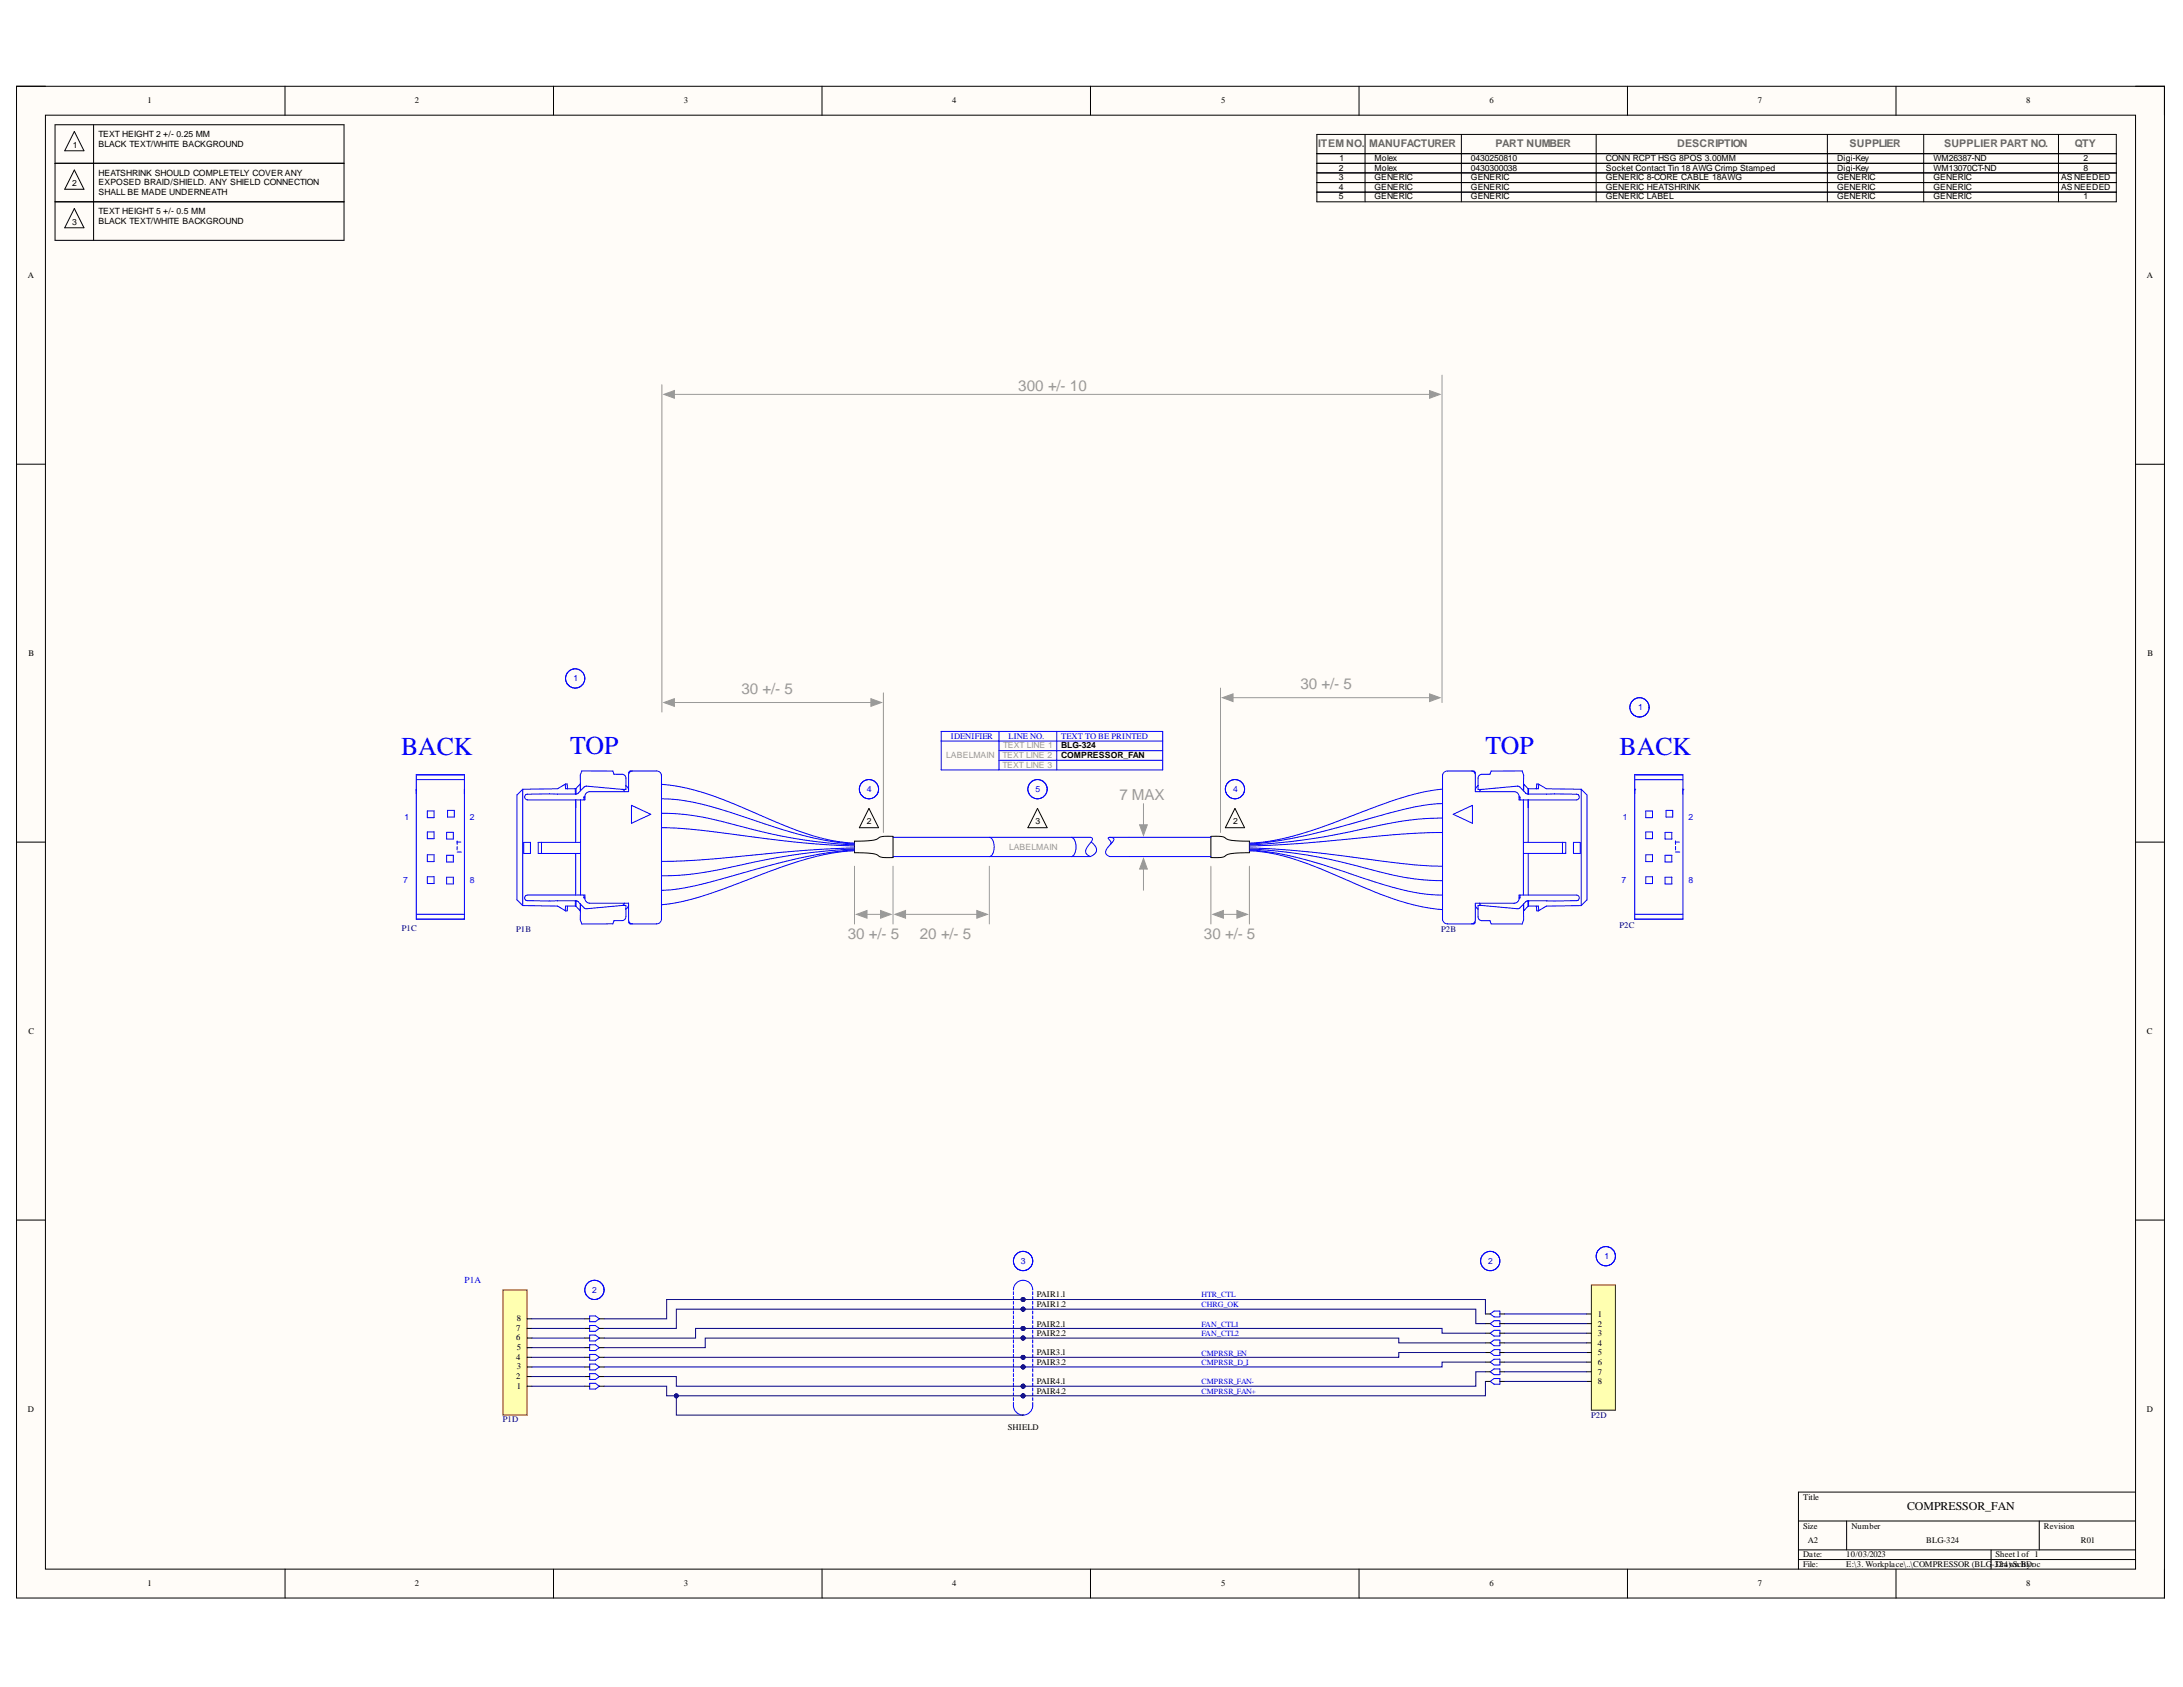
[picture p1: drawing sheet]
<svg xmlns="http://www.w3.org/2000/svg" width="279mm" height="216mm" viewBox="0 0 279 216" stroke-linecap="round" stroke-linejoin="round" font-family="sans-serif">
<defs><g id="words">
<g font-size="3.3" fill="#00f">
<text x="51.3" y="96.6">BACK</text>
<text x="73" y="96.5">TOP</text>
<text x="190.1" y="96.5">TOP</text>
<text x="207.3" y="96.6">BACK</text>
</g>
<g font-size="1.9" fill="#999">
<text x="130.3" y="50">300 +/- 10</text>
<text x="94.9" y="88.9">30 +/- 5</text>
<text x="166.4" y="88.2">30 +/- 5</text>
<text x="143.3" y="102.4">7 MAX</text>
<text x="108.5" y="120.2">30 +/- 5</text>
<text x="117.7" y="120.2">20 +/- 5</text>
<text x="154.1" y="120.2">30 +/- 5</text>
</g>
<text font-size="1.5" x="244.1" y="193.3">COMPRESSOR_FAN</text>
<g font-size="1.4" fill="#666">
<text x="168.7" y="18.9">ITEMNO.</text>
<text x="175.2" y="18.9">MANUFACTURER</text>
<text x="191.4" y="18.9">PART NUMBER</text>
<text x="214.7" y="18.9">DESCRIPTION</text>
<text x="236.7" y="18.9">SUPPLIER</text>
<text x="248.8" y="18.9">SUPPLIER PART NO.</text>
<text x="265.6" y="18.9">QTY</text>
</g>
<text font-size="1.2" fill="#00f" x="59.5" y="164.2">P1A</text>
<g font-size="1.1">
<text x="12.6" y="17.6">TEXT HEIGHT 2 +/- 0.25 MM</text>
<text x="18.9" y="13.2">1</text>
<text x="53.1" y="13.2">2</text>
<text x="87.5" y="13.2">3</text>
<text x="121.9" y="13.2">4</text>
<text x="156.3" y="13.2">5</text>
<text x="190.6" y="13.2">6</text>
<text x="225" y="13.2">7</text>
<text x="259.3" y="13.2">8</text>
<text x="9.2" y="23.8">2</text>
<text x="9.3" y="18.9">1</text>
<text x="12.6" y="18.8">BLACK TEXT/WHITE BACKGROUND</text>
<text x="12.6" y="22.5">HEATSHRINK SHOULD COMPLETELY COVER ANY</text>
<text x="12.6" y="23.7">EXPOSED BRAID/SHIELD. ANY SHIELD CONNECTION</text>
<text x="171.4" y="21.9">2</text>
<text x="171.4" y="23.1">3</text>
<text x="171.4" y="20.6">1</text>
<text x="175.9" y="20.6">Molex</text>
<text x="175.9" y="21.9">Molex</text>
<text x="175.9" y="23.1">GENERIC</text>
<text x="188.3" y="20.6">0430250810</text>
<text x="188.3" y="21.9">0430300038</text>
<text x="188.3" y="23.1">GENERIC</text>
<text x="205.5" y="20.6">CONN RCPT HSG 8POS 3.00MM</text>
<text x="205.5" y="21.9">Socket Contact Tin 18 AWG Crimp Stamped</text>
<text x="205.5" y="23.1">GENERIC 8-CORE CABLE 18AWG</text>
<text x="235.1" y="20.6">Digi-Key</text>
<text x="235.1" y="21.9">Digi-Key</text>
<text x="235.1" y="23.1">GENERIC</text>
<text x="247.5" y="20.6">WM26387-ND</text>
<text x="247.5" y="21.9">WM13070CT-ND</text>
<text x="247.5" y="23.1">GENERIC</text>
<text x="263.8" y="23.1">AS NEEDED</text>
<text x="266.7" y="20.6">2</text>
<text x="266.7" y="21.9">8</text>
<text x="9.2" y="28.7">3</text>
<text x="12.6" y="24.9">SHALL BE MADE UNDERNEATH</text>
<text x="12.6" y="27.4">TEXT HEIGHT 5 +/- 0.5 MM</text>
<text x="12.6" y="28.7">BLACK TEXT/WHITE BACKGROUND</text>
<text x="171.4" y="24.3">4</text>
<text x="171.4" y="25.5">5</text>
<text x="175.9" y="24.3">GENERIC</text>
<text x="175.9" y="25.5">GENERIC</text>
<text x="188.3" y="24.3">GENERIC</text>
<text x="188.3" y="25.5">GENERIC</text>
<text x="205.5" y="24.3">GENERIC HEATSHRINK</text>
<text x="205.5" y="25.5">GENERIC LABEL</text>
<text x="235.1" y="24.3">GENERIC</text>
<text x="235.1" y="25.5">GENERIC</text>
<text x="247.5" y="24.3">GENERIC</text>
<text x="247.5" y="25.5">GENERIC</text>
<text x="263.8" y="24.3">AS NEEDED</text>
<text x="266.7" y="25.5">1</text>
<text x="3.6" y="35.6">A</text>
<text x="274.8" y="35.6">A</text>
<text x="3.6" y="84">B</text>
<text x="274.9" y="84">B</text>
<text x="135.8" y="95.8">BLG-324</text>
<text x="135.8" y="97.1">COMPRESSOR_FAN</text>
<text x="111" y="105.5">2</text>
<text x="132.5" y="105.5">3</text>
<text x="157.8" y="105.5">2</text>
<text x="3.6" y="132.3">C</text>
<text x="274.8" y="132.3">C</text>
<text x="132.7" y="166">PAIR1.1</text>
<text x="132.7" y="167.2">PAIR1.2</text>
<text x="66.1" y="171.5">6</text>
<text x="66.1" y="170.4">7</text>
<text x="66.1" y="172.8">5</text>
<text x="66.1" y="169.1">8</text>
<text x="132.7" y="169.8">PAIR2.1</text>
<text x="132.7" y="170.9">PAIR2.2</text>
<text x="132.7" y="173.4">PAIR3.1</text>
<text x="204.5" y="168.5">1</text>
<text x="204.5" y="169.8">2</text>
<text x="204.5" y="170.9">3</text>
<text x="204.5" y="172.2">4</text>
<text x="204.5" y="173.4">5</text>
<text x="66.1" y="176.5">2</text>
<text x="66.1" y="174.1">4</text>
<text x="66.1" y="177.7">1</text>
<text x="66.1" y="175.3">3</text>
<text x="132.7" y="174.7">PAIR3.2</text>
<text x="132.7" y="177.1">PAIR4.1</text>
<text x="132.7" y="178.4">PAIR4.2</text>
<text x="204.5" y="174.7">6</text>
<text x="204.5" y="175.9">7</text>
<text x="204.5" y="177.1">8</text>
<text x="3.6" y="180.7">D</text>
<text x="129" y="183">SHIELD</text>
<text x="274.8" y="180.7">D</text>
<text x="230.8" y="191.9">Title</text>
<text x="230.8" y="195.6">Size</text>
<text x="231.4" y="197.5">A2</text>
<text x="237" y="195.6">Number</text>
<text x="246.5" y="197.5">BLG-324</text>
<text x="261.6" y="195.6">Revision</text>
<text x="266.3" y="197.5">R01</text>
<text x="18.9" y="203">1</text>
<text x="53.1" y="203">2</text>
<text x="87.5" y="203">3</text>
<text x="121.9" y="203">4</text>
<text x="156.3" y="203">5</text>
<text x="190.6" y="203">6</text>
<text x="225" y="203">7</text>
<text x="230.8" y="199.3">Date:</text>
<text x="230.8" y="200.5">File:</text>
<text x="236.3" y="199.3">10/03/2023</text>
<text x="236.3" y="200.5">E:\3. Workplace\..\COMPRESSOR (BLG</text>
<text x="254.9" y="200.5">-3D2r4a)wn hy:</text>
<text x="255.4" y="199.3">Sheet1of 1</text>
<text x="257.4" y="200.5">.ScBDoc</text>
<text x="259.3" y="203">8</text>
</g>
<g font-size="1.1" fill="#00f">
<text x="73.4" y="87.2">1</text>
<text x="121.7" y="94.5">IDENIFIER</text>
<text x="129.1" y="94.5">LINE NO.</text>
<text x="135.8" y="94.5">TEXT TO BE PRINTED</text>
<text x="209.7" y="90.9">1</text>
<text x="111" y="101.4">4</text>
<text x="132.5" y="101.4">5</text>
<text x="157.8" y="101.4">4</text>
<text x="51.8" y="104.9">1</text>
<text x="60.1" y="104.9">2</text>
<text x="207.7" y="104.9">1</text>
<text x="216.1" y="104.9">2</text>
<text x="51.6" y="113">7</text>
<text x="60.1" y="113">8</text>
<text x="207.5" y="113">7</text>
<text x="216.1" y="113">8</text>
<text x="130.7" y="161.7">3</text>
<text x="190.5" y="161.7">2</text>
<text x="205.3" y="161.1">1</text>
<text x="75.8" y="165.5">2</text>
</g>
<g font-size="1.1" fill="#999">
<text x="128.4" y="95.8">TEXT LINE 1</text>
<text x="121.1" y="97.1">LABELMAIN</text>
<text x="128.3" y="97.1">TEXT LINE 2</text>
<text x="128.3" y="98.2">TEXT LINE 3</text>
<text x="129.1" y="108.7">LABELMAIN</text>
</g>
<g font-size="1.1" fill="#000080">
<text x="51.4" y="119.2">P1C</text>
<text x="66.1" y="119.3">P1B</text>
<text x="184.5" y="119.3">P2B</text>
<text x="207.3" y="118.7">P2C</text>
<text x="64.4" y="182">P1D</text>
<text x="203.7" y="181.4">P2D</text>
</g>
<g font-size="1" fill="#00f">
<text x="153.8" y="167.3">CHRG_OK</text>
<text x="153.8" y="166">HTR_CTL</text>
<text x="153.8" y="173.5">CMPRSR_EN</text>
<text x="153.8" y="169.8">FAN_CTL1</text>
<text x="153.8" y="170.9">FAN_CTL2</text>
<text x="153.8" y="177.1">CMPRSR_FAN-</text>
<text x="153.8" y="178.4">CMPRSR_FAN+</text>
<text x="153.8" y="174.7">CMPRSR_D_I</text>
</g>
</g></defs>
<path d="M2.1 11h274.9v193.5h-274.9z" fill-rule="evenodd" fill="#fffcf8"/>
<path d="M2.1 11h274.9v193.5h-274.9z" fill="none" stroke="#000" stroke-width=".13"/>
<path d="M5.8 14.7h267.5v186.1h-267.5z" fill-rule="evenodd" fill="#fffcf8"/>
<g fill="none" stroke="#000" stroke-width=".13">
<path d="M2.1 11h3.7M5.8 14.7h267.5v186.1h-267.5zM36.5 11v3.7M70.8 11v3.7M105.2 11v3.7M139.6 11v3.7M173.9 11v3.7M208.3 11v3.7M242.7 11v3.7M273.3 11h3.7v3.7M2.1 59.4h3.7M273.3 59.4h3.7"/>
<path d="M2.1 107.8h3.7M273.3 107.8h3.7M2.1 156.1h3.7M273.3 156.1h3.7M230.2 194.7h43.1M230.2 198.4h43.1M230.2 199.6h43.1M236.3 194.7v3.7M254.8 198.4v2.4M261 194.7v3.7M273.3 191h-43.1v9.8M36.5 200.8v3.7"/>
<path d="M70.8 200.8v3.7M105.2 200.8v3.7M139.6 200.8v3.7M173.9 200.8v3.7M208.3 200.8v3.7M242.7 200.8v3.7M277 200.8v3.7"/>
</g>
<path d="M64.4 165.1h3.1v16h-3.1z" fill-rule="evenodd" fill="#ffffb0"/>
<path d="M64.4 165.1h3.1v16h-3.1z" fill="none" stroke="#800000" stroke-width=".13"/>
<g fill="none" stroke="#000" stroke-width=".13">
<path d="M7 16h37v14.8h-37zM9.5 16.8l1.2 2.5h-2.4zM12 16v14.8M168.5 19.7v2.4M168.5 19.7h102.4v2.4h-102.4M174.7 19.7v2.4M187 19.7v2.4M204.3 19.7v2.4M233.9 19.7v2.4M246.2 19.7v2.4M263.5 19.7v2.4M7 20.9h37"/>
<path d="M7 25.8h37M9.5 21.8l1.2 2.4h-2.4zM9.5 26.7l1.2 2.5h-2.4zM168.5 23.4v2.4M168.5 23.4h102.4v2.4h-102.4M168.5 20.9h102.4M168.5 24.6h102.4M174.7 23.4v2.4M187 23.4v2.4M204.3 23.4v2.4M233.9 23.4v2.4M246.2 23.4v2.4"/>
<path d="M263.5 23.4v2.4M109.4 107.7l1.7-.1a2.98 2.98 0 0 0 1.7-.5l1.5-.1v2.7l-.6 .1a2.07 2.07 0 0 1-1.6-.5l-1-.1-1.7-.1zM111.2 103.5l1.2 2.4h-2.4zM132.8 103.5l1.2 2.4h-2.4zM155 107h.5a2.1 2.1 0 0 1 1.7 .5l1 .1 1.7 .1v1.4l-1.7 .1a2.93 2.93 0 0 0-1.7 .5h-1.5zM158.1 103.5l1.2 2.4h-2.5zM67.5 172.5h.6M67.5 171.2h.6M67.5 170h.6M67.5 168.8h.6M67.5 177.4h.6M67.5 176.2h.6"/>
<path d="M67.5 174.9h.6M67.5 173.7h.6M74.8 177.4h.7M74.8 176.2h.7M74.8 174.9h.7M74.8 173.7h.7M74.8 172.5h.7M74.8 171.2h.7M74.8 170h.7M74.8 168.8h.7M76.7 177.4h.6M76.7 176.2h.6"/>
<path d="M76.7 174.9h.6M76.7 173.7h.6M76.7 172.5h.6M76.7 171.2h.6M76.7 170h.6M76.7 168.8h.6"/>
</g>
<g fill="none" stroke="#00f" stroke-width=".13">
<path d="M120.5 93.6h28.3v4.9h-28.3zM120.5 94.8h28.3M127.9 93.6v4.9M127.9 96.1h20.9M127.9 97.3h20.9M135.3 93.6v4.9M84.7 104.1a37.2 37.2 0 0 1 10.4 1.7 65.5 65.5 0 0 0 14.3 2.3M84.7 102.2a32.4 32.4 0 0 1 10 2.2 66.2 66.2 0 0 0 12.9 3.5l1.8 .1M84.7 100.4a34.2 34.2 0 0 1 11 3.2l3 1.3a29.9 29.9 0 0 0 10.7 3M84.7 105.9a131.3 131.3 0 0 1 14 1.5l5.2 .6 5.5 .3M109.4 108.6a95.8 95.8 0 0 0-17.5 2.7l-1.2 .3a33.4 33.4 0 0 1-6 .5M109.4 108.8a75.4 75.4 0 0 0-15.4 3.2l-3 .9a26.9 26.9 0 0 1-6.3 1"/>
<path d="M109.4 108.9a35.7 35.7 0 0 0-11.1 2.7l-4.7 1.8a34.2 34.2 0 0 1-8.9 2.4M109.4 108.5a310.2 310.2 0 0 0-19.1 1.5l-5.6 .2M114.3 107.2h22.8a1.1 1.1 0 0 1 .6 1.2 1.1 1.1 0 0 1-.6 1.2h-22.8M126.6 107.2a1.1 1.1 0 0 1 .6 1.2 1.1 1.1 0 0 1-.6 1.2M144.5 107.2h10.5M144.5 109.6h10.5M75.5 168.4h.7l.5 .4-.5 .3h-.7zM75.5 169.6h.7l.5 .4-.5 .4h-.7zM75.5 170.9h.7l.5 .3-.5 .4h-.7zM75.5 172.1h.7l.5 .4-.5 .3h-.7zM75.5 175.8h.7l.5 .4-.5 .3h-.7zM75.5 173.3h.7l.5 .4-.5 .4h-.7z"/>
<path d="M75.5 174.6h.7l.5 .3-.5 .4h-.7zM75.5 177h.7l.5 .4-.5 .4h-.7z"/>
<circle cx="73.6" cy="86.8" r="1.23"/>
<circle cx="111.2" cy="101" r="1.23"/>
<circle cx="132.8" cy="101" r="1.23"/>
<circle cx="158.1" cy="101" r="1.23"/>
<circle cx="76.1" cy="165.1" r="1.23"/>
</g>
<path d="M84.7 49.2v41.9M85.3 89.9h27.1M113.1 88.7v17.8M156.2 88.1v18.4" fill="none" stroke="#999" stroke-width=".13"/>
<path d="M85 89.9l1.3-.5v1z" fill="#999"/>
<path d="M85 89.9l1.3-.5v1z" fill="none" stroke="#999" stroke-width=".13"/>
<path d="M111.5 89.4l1.3 .5-1.3 .5z" fill="#999"/>
<path d="M111.5 89.4l1.3 .5-1.3 .5zM109.4 110.9v7.4M110 117h3.7M114.3 110.9v7.4M126.6 110.9v7.4" fill="none" stroke="#999" stroke-width=".13"/>
<path d="M109.6 117l1.4-.5v1z" fill="#999"/>
<path d="M109.6 117l1.4-.5v1z" fill="none" stroke="#999" stroke-width=".13"/>
<path d="M112.7 116.5l1.4 .5-1.4 .5z" fill="#999"/>
<path d="M112.7 116.5l1.4 .5-1.4 .5zM114.9 117h11.1" fill="none" stroke="#999" stroke-width=".13"/>
<path d="M114.5 117l1.4-.5v1z" fill="#999"/>
<path d="M114.5 117l1.4-.5v1z" fill="none" stroke="#999" stroke-width=".13"/>
<path d="M125 116.5l1.4 .5-1.4 .5z" fill="#999"/>
<path d="M125 116.5l1.4 .5-1.4 .5zM155 110.9v7.4M155.6 117h3.7M159.9 110.9v7.4" fill="none" stroke="#999" stroke-width=".13"/>
<path d="M155.2 117l1.4-.5v1z" fill="#999"/>
<path d="M155.2 117l1.4-.5v1z" fill="none" stroke="#999" stroke-width=".13"/>
<path d="M158.3 116.5l1.4 .5-1.4 .5z" fill="#999"/>
<path d="M85.3 50.5h98.7M158.3 116.5l1.4 .5-1.4 .5z" fill="none" stroke="#999" stroke-width=".13"/>
<path d="M85 50.5l1.3-.5v1z" fill="#999"/>
<path d="M85 50.5l1.3-.5v1z" fill="none" stroke="#999" stroke-width=".13"/>
<path d="M183 50l1.3 .5-1.3 .5z" fill="#999"/>
<path d="M183 50l1.3 .5-1.3 .5z" fill="none" stroke="#999" stroke-width=".13"/>
<path d="M168.5 17.2v2.5M168.5 17.2h102.4v2.5h-102.4M174.7 17.2v2.5M187 17.2v2.5M204.3 17.2v2.5M233.9 17.2v2.5M246.2 17.2v2.5M263.5 17.2v2.5" fill="none" stroke="#000" stroke-width=".13"/>
<path d="M137.1 107.2h2.5a.31 .31 0 0 1 .2 .2 .31 .31 0 0 1-.2 .4 1.57 1.57 0 0 0-.6 1.4l.6 .4M137.1 109.6h2.5M139.7 107.8l.1 .1a.93 .93 0 0 1 .5 .9 .93 .93 0 0 1-.7 .8M142 107.2a.34 .34 0 0 1 .4 0 .34 .34 0 0 1 .1 .4 3.2 3.2 0 0 0-1 1.5l.2 .3 .3 .2h2.5M142 107.2a.18 .18 0 0 0-.2 .1 .18 .18 0 0 0 .2 .2l.2 .2v.3M142 107.2h2.5" fill="none" stroke="#00f" stroke-width=".13"/>
<circle cx="130.9" cy="166.3" r=".25" fill="#000080"/>
<circle cx="130.9" cy="166.3" r=".25" fill="none" stroke="#000080" stroke-width=".13"/>
<circle cx="130.9" cy="167.5" r=".25" fill="#000080"/>
<circle cx="130.9" cy="167.5" r=".25" fill="none" stroke="#000080" stroke-width=".13"/>
<circle cx="130.9" cy="170" r=".25" fill="#000080"/>
<circle cx="130.9" cy="170" r=".25" fill="none" stroke="#000080" stroke-width=".13"/>
<circle cx="130.9" cy="171.2" r=".25" fill="#000080"/>
<circle cx="130.9" cy="171.2" r=".25" fill="none" stroke="#000080" stroke-width=".13"/>
<circle cx="130.9" cy="173.7" r=".24" fill="#000080"/>
<circle cx="130.9" cy="173.7" r=".24" fill="none" stroke="#000080" stroke-width=".13"/>
<circle cx="130.9" cy="174.9" r=".25" fill="#000080"/>
<circle cx="130.9" cy="174.9" r=".25" fill="none" stroke="#000080" stroke-width=".13"/>
<circle cx="130.9" cy="177.4" r=".25" fill="#000080"/>
<circle cx="130.9" cy="177.4" r=".25" fill="none" stroke="#000080" stroke-width=".13"/>
<circle cx="130.9" cy="178.6" r=".25" fill="#000080"/>
<circle cx="130.9" cy="178.6" r=".25" fill="none" stroke="#000080" stroke-width=".13"/>
<path d="M130.9 166.3h.1" fill="none" stroke="#000" stroke-width=".13"/>
<circle cx="130.9" cy="166.3" r=".25" fill="#000080"/>
<circle cx="130.9" cy="166.3" r=".25" fill="none" stroke="#000080" stroke-width=".13"/>
<path d="M130.9 167.5h.1" fill="none" stroke="#000" stroke-width=".13"/>
<circle cx="130.9" cy="167.5" r=".25" fill="#000080"/>
<circle cx="130.9" cy="167.5" r=".25" fill="none" stroke="#000080" stroke-width=".13"/>
<path d="M130.9 170h.1" fill="none" stroke="#000" stroke-width=".13"/>
<circle cx="130.9" cy="170" r=".25" fill="#000080"/>
<circle cx="130.9" cy="170" r=".25" fill="none" stroke="#000080" stroke-width=".13"/>
<path d="M130.9 171.2h.1" fill="none" stroke="#000" stroke-width=".13"/>
<circle cx="130.9" cy="171.2" r=".25" fill="#000080"/>
<circle cx="130.9" cy="171.2" r=".25" fill="none" stroke="#000080" stroke-width=".13"/>
<path d="M130.9 173.7h.1" fill="none" stroke="#000" stroke-width=".13"/>
<circle cx="130.9" cy="173.7" r=".24" fill="#000080"/>
<circle cx="130.9" cy="173.7" r=".24" fill="none" stroke="#000080" stroke-width=".13"/>
<path d="M130.9 174.9h.1" fill="none" stroke="#000" stroke-width=".13"/>
<circle cx="130.9" cy="174.9" r=".25" fill="#000080"/>
<circle cx="130.9" cy="174.9" r=".25" fill="none" stroke="#000080" stroke-width=".13"/>
<path d="M130.9 177.4h.1M130.9 181v.1" fill="none" stroke="#000" stroke-width=".13"/>
<g fill="none" stroke="#00f" stroke-width=".13">
<path d="M129.7 165.1a1.23 1.23 0 0 1 1.2-1.3 1.23 1.23 0 0 1 1.3 1.3M129.7 179.5a1.28 1.28 0 0 0 1.2 1.6 1.28 1.28 0 0 0 1.3-1.6M129.7 165.3v.4M129.7 165.9v.4M129.7 166.5v.4M129.7 167.2v.3M129.7 167.8v.4M129.7 168.4v.4M129.7 169v.4M129.7 169.6v.4M129.7 170.2v.4M129.7 170.9v.3"/>
<path d="M129.7 171.5v.4M129.7 172.1v.4M129.7 172.7v.4M129.7 173.3v.4M129.7 173.9v.4M129.7 174.6v.3M129.7 175.2v.4M129.7 175.8v.4M129.7 176.4v.4M129.7 177v.4M129.7 177.6v.4M129.7 178.3v.3"/>
<path d="M129.7 178.9v.4M132.2 165.3v.4M132.2 165.9v.4M132.2 166.5v.4M132.2 167.2v.3M132.2 167.8v.4M132.2 168.4v.4M132.2 169v.4M132.2 169.6v.4M132.2 170.2v.4M132.2 170.9v.3M132.2 171.5v.4"/>
<path d="M132.2 172.1v.4M132.2 172.7v.4M132.2 173.3v.4M132.2 173.9v.4M132.2 174.6v.3M132.2 175.2v.4M132.2 175.8v.4M132.2 176.4v.4M132.2 177v.4M132.2 177.6v.4M132.2 178.3v.3M132.2 178.9v.4"/>
</g>
<circle cx="130.9" cy="177.4" r=".25" fill="#000080"/>
<circle cx="130.9" cy="177.4" r=".25" fill="none" stroke="#000080" stroke-width=".13"/>
<path d="M130.9 178.6h.1" fill="none" stroke="#000" stroke-width=".13"/>
<circle cx="130.9" cy="178.6" r=".25" fill="#000080"/>
<circle cx="130.9" cy="178.6" r=".25" fill="none" stroke="#000080" stroke-width=".13"/>
<circle cx="130.9" cy="161.4" r="1.23" fill="none" stroke="#00f" stroke-width=".13"/>
<path d="M168.5 22.1v1.3M168.5 22.1h102.4v1.3h-102.4M174.7 22.1v1.3M187 22.1v1.3M204.3 22.1v1.3M233.9 22.1v1.3M246.2 22.1v1.3M263.5 22.1v1.3" fill="none" stroke="#000" stroke-width=".13"/>
<path d="M146.4 102.8v3.7" fill="none" stroke="#999" stroke-width=".13"/>
<path d="M145.9 105.6h.9l-.4 1.3z" fill="#999"/>
<path d="M145.9 105.6h.9l-.4 1.3zM146.4 110.2v3.7" fill="none" stroke="#999" stroke-width=".13"/>
<path d="M146.4 109.9l.4 1.3h-.9z" fill="#999"/>
<path d="M156.8 89.3h27.2M146.4 109.9l.4 1.3h-.9z" fill="none" stroke="#999" stroke-width=".13"/>
<g fill="none" stroke="#00f" stroke-width=".13">
<path d="M53.3 99.1h6.1v18.5h-6.1zM53.3 99.8h6.1M80.5 99v-.3h.2h3.3a.62 .62 0 0 1 .7 .6M80.9 98.7h-.2l-.2 .2v.3v2.1h-5a.62 .62 0 0 0-.6 .6v.5h-7.4a.36 .36 0 0 1-.3-.4 .36 .36 0 0 1 .3-.4h3.9M84.7 99.1v18.5a.61 .61 0 0 1-.7 .6h-3.3h-.2v-.3M53.3 117h6.1M54.7 103.8h.9v.8h-.9zM54.7 106.5h.9v.8h-.9zM54.7 109.4h.9v.9h-.9zM54.7 112.2h.9v.9h-.9zM57.2 106.5h.8v.9h-.8zM57.2 109.5h.8v.8h-.8z"/>
<path d="M57.2 112.3h.8v.8h-.8zM57.3 103.7h.8v.9h-.8zM58.5 107.8h.5M58.5 107.6v.5M58.5 108.3v.5M58.5 109h.5M66.9 101v14.8M67 107.8h.9v1.4h-.9zM69.3 107.8v1.4M71.4 115.3h.1M71.4 115.3h-3.9a.36 .36 0 0 1-.4-.4 .36 .36 0 0 1 .4-.4h7.4a.77 .77 0 0 0 .6 1.1h5v2.1v.3l.2 .2h.2M71.4 101.6h.1"/>
<path d="M71.4 101.6h2.2M71.4 115.3h2.3M72.3 100.4l.1 .5h1.2M72.6 100.9v-.6h-.2l-1 .6-4.5 .1-.7 .7v13.5l.7 .7 4.5 .1 1 .6h.2v-.6M73.6 115.3v.7M73.6 116h.1M73.6 116h-1.2l-.1 .5M73.6 100.9v.7M73.7 102.4v5.4M73.7 109.2v5.4M73.7 100.9h-.1M73.7 116l.6 .6"/>
<path d="M73.7 100.9v.7M73.7 115.3l.3 .1 .8 .8 .3 .1 4.5-.4M73.7 115.3v.7M73.7 101.6h-.1M74.3 116.6h.1M74.3 100.4v.8M74.3 100.4l-.6 .5M74.3 115.7v.9M74.3 100.3v.1M74.3 115.7v2l.2 .5h3.9l.2-.4h1.3l.1-.2 .1-.3v-1.4h-.5M74.3 107.8h-5.4v1.4h5.4M74.3 102.4v12.2"/>
<path d="M74.7 114.5v.4h.2M74.9 102h-.2v.4M79.6 101l-4.5-.4-.3 .1-.8 .8-.3 .1M79.6 101h.5v-1.4l-.1-.3-.1-.1-1.3-.1-.2-.4h-3.9l-.2 .5v2M79.6 101l.2 .1 .1 .2M79.9 115.6l-.1 .2-.2 .1M80.1 100.5v.1M80.1 116.3v.1M80.1 100.6l.3 .4M80.4 101l.1 .1M80.5 115.8l-.4 .5M80.5 115.8h.1"/>
<path d="M80.5 101.1h.1M80.8 103.1l2.5 1.1-2.5 1.2zM159.9 108.6a72.7 72.7 0 0 1 16.8 3 31.3 31.3 0 0 0 7.9 1.1M159.9 108.8a50.6 50.6 0 0 1 13.1 3.1l2.3 .7a31.2 31.2 0 0 0 9.3 2M159.9 108.9a29.6 29.6 0 0 1 10.7 3l3 1.3a34.2 34.2 0 0 0 11 3.2M159.9 108.5a205.8 205.8 0 0 1 19.6 2l5.1 .4M184.6 104.7a50.7 50.7 0 0 0-11.8 1.7l-3.7 .8a78.9 78.9 0 0 1-9.2 .9M184.6 102.8a39.4 39.4 0 0 0-9.3 2 74.8 74.8 0 0 1-15.4 3.2M184.6 101a40.6 40.6 0 0 0-10.5 3l-3.1 1.2a35.8 35.8 0 0 1-11.1 2.7M184.6 106.5a186 186 0 0 0-16 1.3l-4.2 .3-4.5 .2"/>
</g>
<path d="M156.5 89.3l1.3-.5v1z" fill="#999"/>
<path d="M156.5 89.3l1.3-.5v1z" fill="none" stroke="#999" stroke-width=".13"/>
<path d="M183 88.8l1.3 .5-1.3 .5z" fill="#999"/>
<path d="M184.6 48v41.9M183 88.8l1.3 .5-1.3 .5z" fill="none" stroke="#999" stroke-width=".13"/>
<g fill="none" stroke="#00f" stroke-width=".13">
<path d="M184.6 99.1v18.5a.61 .61 0 0 0 .6 .6h3.4h.1l.1-.3M188.3 98.7h.3l.2 .5v2.1h5a.63 .63 0 0 1 .6 .6v.5h7.4a.37 .37 0 0 0 .3-.4 .37 .37 0 0 0-.3-.4h-6.2M188.8 99l-.1-.3h-.1h-3.4a.61 .61 0 0 0-.6 .6M209.2 99.1h6.2v18.5h-6.2zM209.2 99.8h6.2M186 104.2l2.5-1.1v2.3zM188.8 115.8l.4 .6M189.2 100.5l-.4 .6M189.4 115.6l.1 .2 .1 .1M189.6 101l4.6-.4 .3 .1 .8 .8 .2 .1M189.6 101h-.4v-1.4l.2-.4 1.3-.1 .1-.4h4l.2 .5v2M189.6 101l-.1 .1-.1 .2"/>
<path d="M194.4 102h.1v.4M194.4 102h.1M194.5 114.5v.4h-.1M195 115.7v2l-.2 .5h-4l-.1-.4h-1.3l-.2-.2v-.3v-1.4h.4M195 107.8h5.4v1.4h-5.4M195 102.4v12.2M195 100.3v.1M195 115.7v.9M195 116.6h.1M195 100.4v.8M195 100.4l.6 .5M195.5 115.3h6.4a.36 .36 0 0 0 .2-.5 .36 .36 0 0 0-.3-.3h-7.4a.77 .77 0 0 1-.6 1.1h-5v2.1v.3l-.5 .2"/>
<path d="M195.5 115.3l-.2 .1-.8 .8-.3 .1-4.6-.4M195.5 115.3l.1 .7M195.5 101.6h.1M195.6 100.9h.1M195.6 116l-.6 .6M195.6 100.9l-.1 .7M195.6 102.4v5.4M195.6 109.2v5.4M195.6 115.3h.1M195.6 101.6h.1M195.6 115.3v.7M195.6 116h.1"/>
<path d="M195.6 116h1.3v.5M195.6 100.9v.7M196.6 100.9l.1-.6h.2l1 .6 4.5 .1 .7 .7v13.5l-.7 .7-4.5 .1-1 .6h-.2l-.1-.6M196.9 100.4v.5h-1.3M200 107.8v1.4M201.4 107.8h.9v1.4h-.9zM202.4 101v14.8M209.2 101h.1M209.2 117h6.2M210.6 103.8h.9v.8h-.9zM210.6 106.5h.9v.8h-.9zM210.6 109.4h.9v.9h-.9z"/>
<path d="M210.6 112.2h.9v.9h-.9zM213.1 106.5h.9v.9h-.9zM213.1 109.5h.9v.8h-.9zM213.1 112.3h.9v.8h-.9zM213.2 103.7h.9v.9h-.9zM214.4 107.8h.5M214.5 107.6v.5M214.5 108.3v.5M214.5 109h.5M215.4 101h.1M190.7 169.4l.5-.4h.8v.8h-.8zM190.7 168.2l.5-.4h.8v.7h-.8z"/>
<path d="M190.7 170.6l.5-.3h.8v.7h-.8zM190.7 171.9l.5-.4h.8v.7h-.8zM190.7 173.1l.5-.4h.8v.8h-.8zM190.7 174.3l.5-.3h.8v.7h-.8zM190.7 175.6l.5-.4h.8v.7h-.8zM190.7 176.8l.5-.4h.8v.8h-.8z"/>
<circle cx="209.8" cy="90.5" r="1.23"/>
</g>
<g fill="none" stroke="#000" stroke-width=".13">
<path d="M190.1 169.4h.6M190.1 170.6h.6M190.1 171.9h.6M190.1 173.1h.6M190.1 174.3h.6M190.1 175.6h.6M190.1 176.8h.6M190.1 168.2h.6M192 169.4h.6M192 170.6h.6M192 171.9h.6M192 173.1h.6"/>
<path d="M192 174.3h.6M192 175.6h.6M192 176.8h.6M192 168.2h.6"/>
</g>
<path d="M203.7 164.5h3.1v16h-3.1z" fill-rule="evenodd" fill="#ffffb0"/>
<path d="M203.7 164.5h3.1v16h-3.1z" fill="none" stroke="#800000" stroke-width=".13"/>
<path d="M203.1 168.2h.6M203.1 169.4h.6M203.1 170.6h.6M203.1 171.9h.6M203.1 173.1h.6M203.1 174.3h.6M203.1 175.6h.6M203.1 176.8h.6" fill="none" stroke="#000" stroke-width=".13"/>
<circle cx="205.5" cy="160.8" r="1.23" fill="none" stroke="#00f" stroke-width=".13"/>
<path d="M68.1 168.8h6.7M68.1 170h6.7M68.1 171.2h6.7M68.1 172.5h6.7M68.1 173.7h6.7M68.1 174.9h6.7M68.1 176.2h6.7M68.1 177.4h6.7M86.6 178.6v2.5h44.3" fill="none" stroke="#000080" stroke-width=".13"/>
<circle cx="86.6" cy="178.6" r=".25" fill="#000080"/>
<g fill="none" stroke="#000080" stroke-width=".13">
<path d="M190.1 175.6h-1.2v1.8h-102.3v-1.2h-9.3M192.6 168.2h10.5M192.6 169.4h10.5M192.6 170.6h10.5M192.6 171.9h10.5M192.6 173.1h10.5M192.6 174.3h10.5M192.6 175.6h10.5M192.6 176.8h10.5"/>
<circle cx="86.6" cy="178.6" r=".25"/>
</g>
<circle cx="190.7" cy="161.4" r="1.23" fill="none" stroke="#00f" stroke-width=".13"/>
<circle cx="130.9" cy="177.4" r=".25" fill="#000080"/>
<g fill="none" stroke="#000080" stroke-width=".13">
<path d="M190.1 174.3h-5.5v.6h-107.3"/>
<circle cx="130.9" cy="177.4" r=".25"/>
</g>
<circle cx="130.9" cy="174.9" r=".25" fill="#000080"/>
<g fill="none" stroke="#000080" stroke-width=".13">
<path d="M190.1 173.1h-11.1v.6h-101.7"/>
<circle cx="130.9" cy="174.9" r=".25"/>
</g>
<circle cx="130.9" cy="173.7" r=".24" fill="#000080"/>
<g fill="none" stroke="#000080" stroke-width=".13">
<path d="M190.1 171.9h-11.1v-.7h-88.7v1.3h-13"/>
<circle cx="130.9" cy="173.7" r=".24"/>
</g>
<circle cx="130.9" cy="171.2" r=".25" fill="#000080"/>
<g fill="none" stroke="#000080" stroke-width=".13">
<path d="M190.1 170.6h-5.5v-.6h-95.6v1.2h-11.7"/>
<circle cx="130.9" cy="171.2" r=".25"/>
</g>
<circle cx="130.9" cy="170" r=".25" fill="#000080"/>
<g fill="none" stroke="#000080" stroke-width=".13">
<path d="M190.1 169.4h-1.2v-1.9h-102.3v2.5h-9.3"/>
<circle cx="130.9" cy="170" r=".25"/>
</g>
<circle cx="130.9" cy="167.5" r=".25" fill="#000080"/>
<g fill="none" stroke="#000080" stroke-width=".13">
<path d="M190.1 168.2v-1.9h-104.8v2.5h-8"/>
<circle cx="130.9" cy="167.5" r=".25"/>
</g>
<circle cx="130.9" cy="166.3" r=".25" fill="#000080"/>
<g fill="none" stroke="#000080" stroke-width=".13">
<path d="M190.1 176.8v1.8h-104.8v-1.2h-8"/>
<circle cx="130.9" cy="166.3" r=".25"/>
</g>
<circle cx="86.6" cy="178.6" r=".25" fill="#000080"/>
<circle cx="86.6" cy="178.6" r=".25" fill="none" stroke="#000080" stroke-width=".13"/>
<circle cx="130.9" cy="178.6" r=".25" fill="#000080"/>
<circle cx="130.9" cy="178.6" r=".25" fill="none" stroke="#000080" stroke-width=".13"/>
<use href="#words"/>
</svg>
